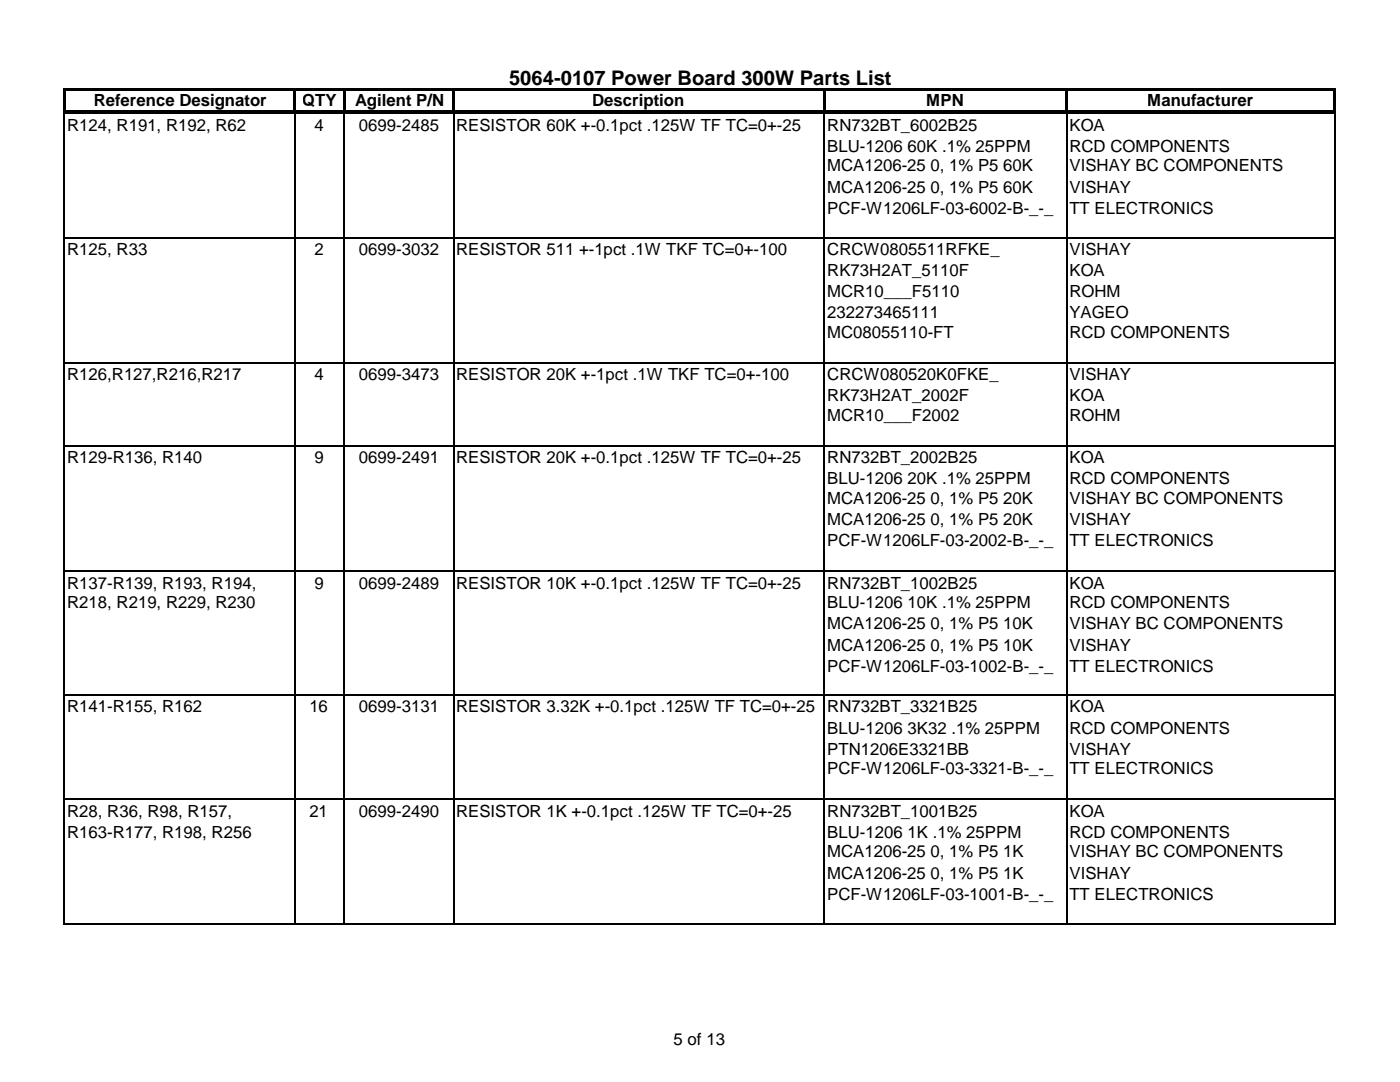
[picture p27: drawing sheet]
<svg xmlns="http://www.w3.org/2000/svg" width="279mm" height="216mm" viewBox="0 0 279 216" stroke-linecap="round" stroke-linejoin="round" font-family="sans-serif">
<defs><g id="words">
<text font-size="4" x="101.6" y="16.9">5064-0107 Power Board 300W Parts List</text>
<g font-size="3.3">
<text x="18.7" y="21.2">Reference Designator</text>
<text x="60.3" y="21.2">QTY</text>
<text x="70.9" y="21.2">Agilent P/N</text>
<text x="118.2" y="21.2">Description</text>
<text x="184.9" y="21.2">MPN</text>
<text x="229" y="21.2">Manufacturer</text>
<text x="13.4" y="26.1">R124, R191, R192, R62</text>
<text x="62.8" y="26.1">4</text>
<text x="71.6" y="26.1">0699-2485</text>
<text x="91" y="26.1">RESISTOR 60K +-0.1pct .125W TF TC=0+-25</text>
<text x="165.1" y="26.1">RN732BT_6002B25</text>
<text x="213.4" y="26.1">KOA</text>
<text x="165.1" y="30.3">BLU-1206 60K .1% 25PPM</text>
<text x="165.1" y="34.2">MCA1206-25 0, 1% P5 60K</text>
<text x="213.4" y="30.3">RCD COMPONENTS</text>
<text x="213.4" y="34.2">VISHAY BC COMPONENTS</text>
<text x="165.1" y="38.5">MCA1206-25 0, 1% P5 60K</text>
<text x="213.4" y="38.5">VISHAY</text>
<text x="165.1" y="42.7">PCF-W1206LF-03-6002-B-_-_</text>
<text x="213.4" y="42.7">TT ELECTRONICS</text>
<text x="13.4" y="50.8">R125, R33</text>
<text x="62.8" y="50.8">2</text>
<text x="71.6" y="50.8">0699-3032</text>
<text x="91" y="50.8">RESISTOR 511 +-1pct .1W TKF TC=0+-100</text>
<text x="165.1" y="50.8">CRCW0805511RFKE_</text>
<text x="213.4" y="50.8">VISHAY</text>
<text x="165.1" y="55">RK73H2AT_5110F</text>
<text x="165.1" y="59.3">MCR10___F5110</text>
<text x="213.4" y="55">KOA</text>
<text x="213.4" y="59.3">ROHM</text>
<text x="165.1" y="63.5">232273465111</text>
<text x="213.4" y="63.5">YAGEO</text>
<text x="165.1" y="67.4">MC08055110-FT</text>
<text x="213.4" y="67.4">RCD COMPONENTS</text>
<text x="13.4" y="75.8">R126,R127,R216,R217</text>
<text x="62.8" y="75.8">4</text>
<text x="71.6" y="75.8">0699-3473</text>
<text x="91" y="75.8">RESISTOR 20K +-1pct .1W TKF TC=0+-100</text>
<text x="165.1" y="75.8">CRCW080520K0FKE_</text>
<text x="213.4" y="75.8">VISHAY</text>
<text x="165.1" y="80.1">RK73H2AT_2002F</text>
<text x="165.1" y="84">MCR10___F2002</text>
<text x="213.4" y="80.1">KOA</text>
<text x="213.4" y="84">ROHM</text>
<text x="13.4" y="92.4">R129-R136, R140</text>
<text x="62.8" y="92.4">9</text>
<text x="71.6" y="92.4">0699-2491</text>
<text x="91" y="92.4">RESISTOR 20K +-0.1pct .125W TF TC=0+-25</text>
<text x="165.1" y="92.4">RN732BT_2002B25</text>
<text x="213.4" y="92.4">KOA</text>
<text x="165.1" y="96.7">BLU-1206 20K .1% 25PPM</text>
<text x="165.1" y="100.5">MCA1206-25 0, 1% P5 20K</text>
<text x="213.4" y="96.7">RCD COMPONENTS</text>
<text x="213.4" y="100.5">VISHAY BC COMPONENTS</text>
<text x="165.1" y="104.8">MCA1206-25 0, 1% P5 20K</text>
<text x="213.4" y="104.8">VISHAY</text>
<text x="165.1" y="109">PCF-W1206LF-03-2002-B-_-_</text>
<text x="213.4" y="109">TT ELECTRONICS</text>
<text x="13.4" y="117.5">R137-R139, R193, R194,</text>
<text x="62.8" y="117.5">9</text>
<text x="71.6" y="117.5">0699-2489</text>
<text x="91" y="117.5">RESISTOR 10K +-0.1pct .125W TF TC=0+-25</text>
<text x="165.1" y="117.5">RN732BT_1002B25</text>
<text x="213.4" y="117.5">KOA</text>
<text x="13.4" y="121.4">R218, R219, R229, R230</text>
<text x="165.1" y="121.4">BLU-1206 10K .1% 25PPM</text>
<text x="165.1" y="125.6">MCA1206-25 0, 1% P5 10K</text>
<text x="213.4" y="121.4">RCD COMPONENTS</text>
<text x="213.4" y="125.6">VISHAY BC COMPONENTS</text>
<text x="165.1" y="129.8">MCA1206-25 0, 1% P5 10K</text>
<text x="213.4" y="129.8">VISHAY</text>
<text x="165.1" y="134.1">PCF-W1206LF-03-1002-B-_-_</text>
<text x="213.4" y="134.1">TT ELECTRONICS</text>
<text x="13.4" y="142.2">R141-R155, R162</text>
<text x="61.7" y="142.2">16</text>
<text x="71.6" y="142.2">0699-3131</text>
<text x="91" y="142.2">RESISTOR 3.32K +-0.1pct .125W TF TC=0+-25</text>
<text x="165.1" y="142.2">RN732BT_3321B25</text>
<text x="213.4" y="142.2">KOA</text>
<text x="165.1" y="146.4">BLU-1206 3K32 .1% 25PPM</text>
<text x="213.4" y="146.4">RCD COMPONENTS</text>
<text x="165.1" y="150.6">PTN1206E3321BB</text>
<text x="165.1" y="154.5">PCF-W1206LF-03-3321-B-_-_</text>
<text x="213.4" y="150.6">VISHAY</text>
<text x="213.4" y="154.5">TT ELECTRONICS</text>
<text x="13.4" y="163">R28, R36, R98, R157,</text>
<text x="13.4" y="167.2">R163-R177, R198, R256</text>
<text x="61.7" y="163">21</text>
<text x="71.6" y="163">0699-2490</text>
<text x="91" y="163">RESISTOR 1K +-0.1pct .125W TF TC=0+-25</text>
<text x="165.1" y="163">RN732BT_1001B25</text>
<text x="165.1" y="167.2">BLU-1206 1K .1% 25PPM</text>
<text x="213.4" y="163">KOA</text>
<text x="213.4" y="167.2">RCD COMPONENTS</text>
<text x="165.1" y="171.1">MCA1206-25 0, 1% P5 1K</text>
<text x="213.4" y="171.1">VISHAY BC COMPONENTS</text>
<text x="165.1" y="175.3">MCA1206-25 0, 1% P5 1K</text>
<text x="165.1" y="179.6">PCF-W1206LF-03-1001-B-_-_</text>
<text x="213.4" y="175.3">VISHAY</text>
<text x="213.4" y="179.6">TT ELECTRONICS</text>
<text x="134.4" y="208.5">5 of 13</text>
</g>
</g></defs>
<g fill="#000">
<path d="M12.5 17.6h.6v5h-.6zM13.1 17.6h253.6v.6h-253.6zM58.5 18.2h.6v4.4h-.6zM68.4 18.2h.6v4.4h-.6zM90.2 18.2h.6v4.4h-.6zM164.2 18.2h.6v4.4h-.6zM212.6 18.2h.6v4.4h-.6zM266.1 18.2h.6v4.4h-.6zM12.7 22.6h.3v.1h-.3zM13.1 22h253.6v.6h-253.6zM58.7 22.6h.3v.1h-.3zM68.6 22.6h.3v.1h-.3z"/>
<path d="M90.4 22.6h.3v.1h-.3zM164.3 22.6h.3v.1h-.3zM212.8 22.6h.3v.1h-.3zM266.2 22.6h.3v.1h-.3z"/>
</g>
<g fill="none" stroke="#000" stroke-width=".29">
<path d="M12.8 22.4v162.1M13 22.6h253.5M58.9 22.7v161.8M68.7 22.7v161.8M90.5 22.7v161.8M164.5 22.7v161.8M212.9 22.7v161.8M266.4 22.7v161.8M13 72.4h253.5M13 89h253.5M13 113.9h253.5M13 138.7h253.5"/>
<path d="M13 159.5h253.5M13 184.4h253.5"/>
</g>
<path d="M13 47.5h253.5" fill="none" stroke="#000" stroke-width=".3"/>
<use href="#words"/>
</svg>
